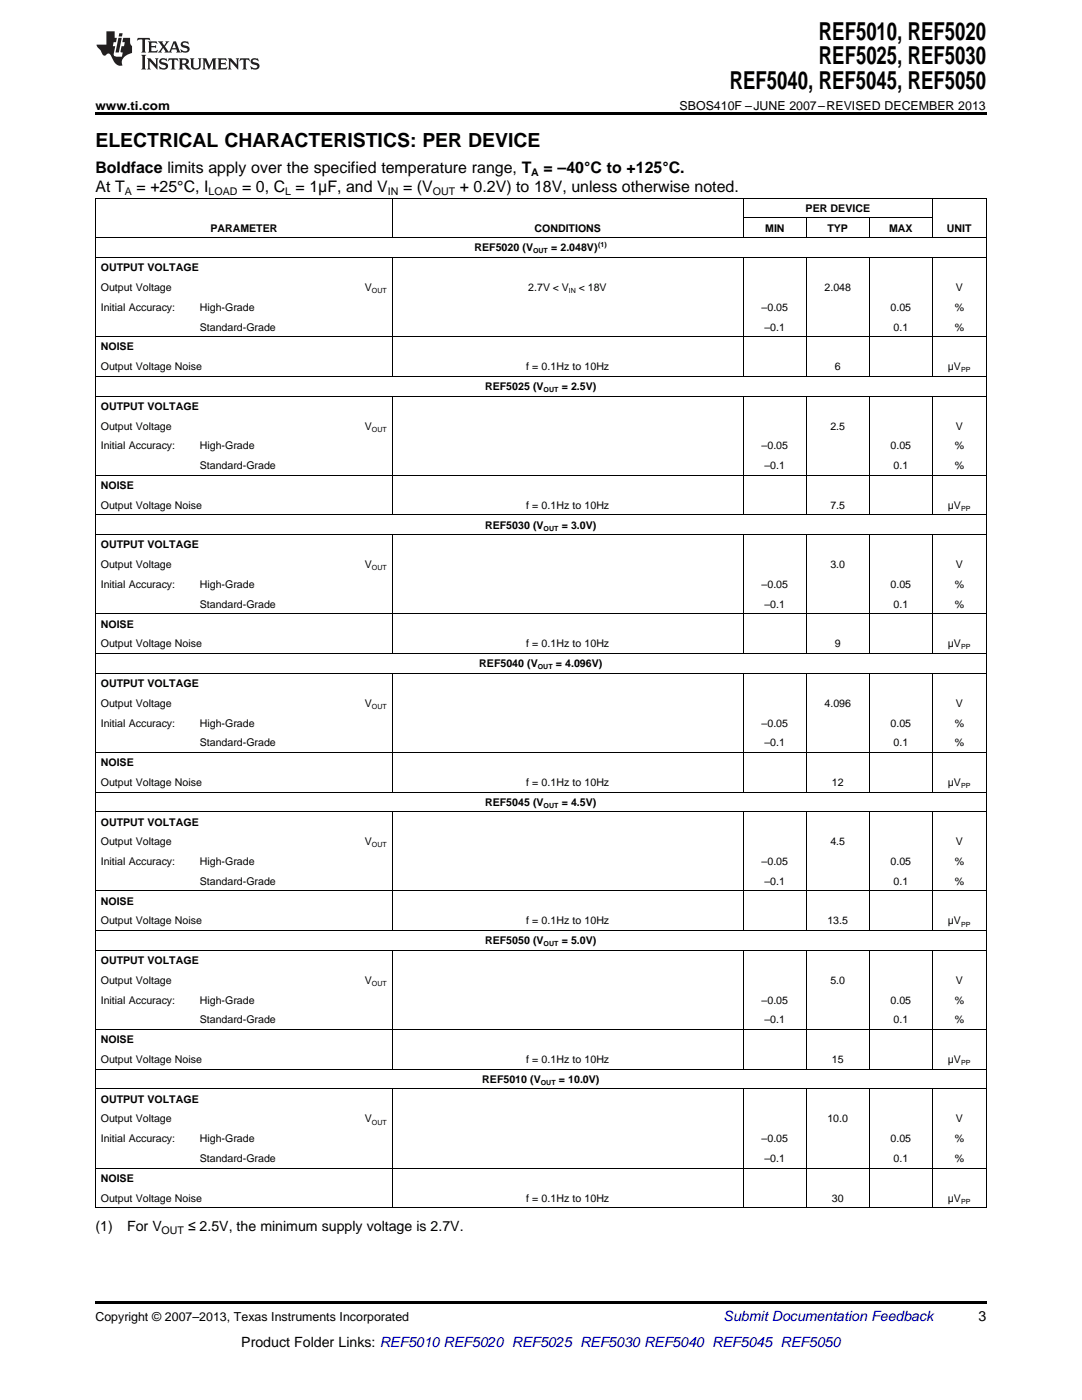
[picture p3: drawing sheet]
<svg xmlns="http://www.w3.org/2000/svg" width="216mm" height="279mm" viewBox="0 0 216 279" stroke-linecap="round" stroke-linejoin="round" font-family="sans-serif">
<defs><g id="words">
<g font-size="4.9">
<text x="163.4" y="7.9">REF5010, REF5020</text>
<text x="145.6" y="17.8">REF5040, REF5045, REF5050</text>
<text x="163.4" y="12.8">REF5025, REF5030</text>
</g>
<text font-size="3.9" x="19" y="29.3">ELECTRICAL CHARACTERISTICS: PER DEVICE</text>
<g font-size="3.2">
<text x="19" y="34.4">Boldface limits apply over the specified temperature range, T</text>
<text x="108.5" y="34.4">= –40°C to +125°C.</text>
<text x="19" y="38.3">At T</text>
<text x="27.2" y="38.3">= +25°C, I</text>
<text x="48.3" y="38.3">= 0, C = 1μF, and V</text>
<text x="80.4" y="38.3">= (V</text>
<text x="91.7" y="38.3">+ 0.2V) to 18V, unless otherwise noted.</text>
</g>
<g font-size="2.8">
<text x="19" y="245.7">(1)</text>
<text x="25.4" y="245.7">For V</text>
<text x="37.5" y="245.7">≤ 2.5V, the minimum supply voltage is 2.7V.</text>
<text x="195.3" y="263.6">3</text>
<text x="48.2" y="268.9">Product Folder Links: REF5010 REF5020 REF5025 REF5030 REF5040 REF5045 REF5050</text>
</g>
<text font-size="2.8" fill="#0000c8" x="144.4" y="263.6">Submit Documentation Feedback</text>
<g font-size="2.5">
<text x="19" y="21.9">www.ti.com</text>
<text x="135.6" y="21.9">SBOS410F –JUNE 2007–REVISED DECEMBER 2013</text>
<text x="19" y="263.6">Copyright © 2007–2013, Texas Instruments Incorporated</text>
</g>
<g font-size="2.1">
<text x="106" y="35.1">A</text>
<text x="24.9" y="38.9">A</text>
<text x="41.6" y="38.9">LOAD</text>
<text x="56.9" y="38.9">L</text>
<text x="77.4" y="38.9">IN</text>
<text x="86.4" y="38.9">OUT</text>
<text x="42" y="46.2">PARAMETER</text>
<text x="106.6" y="46.2">CONDITIONS</text>
<text x="152.7" y="46.2">MIN</text>
<text x="160.8" y="42.3">PER DEVICE</text>
<text x="165.1" y="46.2">TYP</text>
<text x="177.4" y="46.2">MAX</text>
<text x="188.9" y="46.2">UNIT</text>
<text x="94.7" y="50.2">REF5020 (V</text>
<text x="110" y="50.2">= 2.048V)</text>
<text x="20.1" y="54.1">OUTPUT VOLTAGE</text>
<text x="20.1" y="58.1">Output Voltage</text>
<text x="72.8" y="58.1">V</text>
<text x="105.4" y="58.1">2.7V &lt; V</text>
<text x="115.5" y="58.1">&lt; 18V</text>
<text x="164.5" y="58.1">2.048</text>
<text x="190.7" y="58.1">V</text>
<text x="20.1" y="62">Initial Accuracy:</text>
<text x="39.9" y="62">High-Grade</text>
<text x="39.9" y="66">Standard-Grade</text>
<text x="152" y="62">–0.05</text>
<text x="152.5" y="66">–0.1</text>
<text x="177.7" y="62">0.05</text>
<text x="178.3" y="66">0.1</text>
<text x="190.5" y="62">%</text>
<text x="190.5" y="66">%</text>
<text x="20.1" y="69.9">NOISE</text>
<text x="20.1" y="73.9">Output Voltage Noise</text>
<text x="96.8" y="77.8">REF5025 (V</text>
<text x="105" y="73.9">f = 0.1Hz to 10Hz</text>
<text x="112.1" y="77.8">= 2.5V)</text>
<text x="166.6" y="73.9">6</text>
<text x="189.2" y="73.9">μV</text>
<text x="20.1" y="81.8">OUTPUT VOLTAGE</text>
<text x="20.1" y="85.7">Output Voltage</text>
<text x="20.1" y="89.7">Initial Accuracy:</text>
<text x="39.9" y="89.7">High-Grade</text>
<text x="72.8" y="85.7">V</text>
<text x="152" y="89.7">–0.05</text>
<text x="165.7" y="85.7">2.5</text>
<text x="177.7" y="89.7">0.05</text>
<text x="190.5" y="89.7">%</text>
<text x="190.7" y="85.7">V</text>
<text x="39.9" y="93.6">Standard-Grade</text>
<text x="152.5" y="93.6">–0.1</text>
<text x="178.3" y="93.6">0.1</text>
<text x="190.5" y="93.6">%</text>
<text x="20.1" y="97.6">NOISE</text>
<text x="20.1" y="101.5">Output Voltage Noise</text>
<text x="105" y="101.5">f = 0.1Hz to 10Hz</text>
<text x="165.7" y="101.5">7.5</text>
<text x="189.2" y="101.5">μV</text>
<text x="96.8" y="105.5">REF5030 (V</text>
<text x="112.1" y="105.5">= 3.0V)</text>
<text x="20.1" y="109.4">OUTPUT VOLTAGE</text>
<text x="20.1" y="113.4">Output Voltage</text>
<text x="72.8" y="113.4">V</text>
<text x="165.7" y="113.4">3.0</text>
<text x="190.7" y="113.4">V</text>
<text x="20.1" y="117.3">Initial Accuracy:</text>
<text x="39.9" y="117.3">High-Grade</text>
<text x="152" y="117.3">–0.05</text>
<text x="177.7" y="117.3">0.05</text>
<text x="190.5" y="117.3">%</text>
<text x="20.1" y="125.2">NOISE</text>
<text x="39.9" y="121.3">Standard-Grade</text>
<text x="152.5" y="121.3">–0.1</text>
<text x="178.3" y="121.3">0.1</text>
<text x="190.5" y="121.3">%</text>
<text x="20.1" y="129.2">Output Voltage Noise</text>
<text x="105" y="129.2">f = 0.1Hz to 10Hz</text>
<text x="166.6" y="129.2">9</text>
<text x="189.2" y="129.2">μV</text>
<text x="20.1" y="137.1">OUTPUT VOLTAGE</text>
<text x="95.6" y="133.1">REF5040 (V</text>
<text x="110.9" y="133.1">= 4.096V)</text>
<text x="20.1" y="141">Output Voltage</text>
<text x="72.8" y="141">V</text>
<text x="164.5" y="141">4.096</text>
<text x="190.7" y="141">V</text>
<text x="20.1" y="145">Initial Accuracy:</text>
<text x="39.9" y="145">High-Grade</text>
<text x="39.9" y="148.9">Standard-Grade</text>
<text x="152" y="145">–0.05</text>
<text x="152.5" y="148.9">–0.1</text>
<text x="177.7" y="145">0.05</text>
<text x="178.3" y="148.9">0.1</text>
<text x="190.5" y="145">%</text>
<text x="190.5" y="148.9">%</text>
<text x="20.1" y="152.9">NOISE</text>
<text x="20.1" y="156.8">Output Voltage Noise</text>
<text x="96.8" y="160.8">REF5045 (V</text>
<text x="105" y="156.8">f = 0.1Hz to 10Hz</text>
<text x="112.1" y="160.8">= 4.5V)</text>
<text x="166" y="156.8">12</text>
<text x="189.2" y="156.8">μV</text>
<text x="20.1" y="164.7">OUTPUT VOLTAGE</text>
<text x="20.1" y="168.7">Output Voltage</text>
<text x="20.1" y="172.6">Initial Accuracy:</text>
<text x="39.9" y="172.6">High-Grade</text>
<text x="72.8" y="168.7">V</text>
<text x="152" y="172.6">–0.05</text>
<text x="165.7" y="168.7">4.5</text>
<text x="177.7" y="172.6">0.05</text>
<text x="190.5" y="172.6">%</text>
<text x="190.7" y="168.7">V</text>
<text x="39.9" y="176.6">Standard-Grade</text>
<text x="152.5" y="176.6">–0.1</text>
<text x="178.3" y="176.6">0.1</text>
<text x="190.5" y="176.6">%</text>
<text x="20.1" y="180.6">NOISE</text>
<text x="20.1" y="184.5">Output Voltage Noise</text>
<text x="105" y="184.5">f = 0.1Hz to 10Hz</text>
<text x="165.1" y="184.5">13.5</text>
<text x="189.2" y="184.5">μV</text>
<text x="96.8" y="188.5">REF5050 (V</text>
<text x="112.1" y="188.5">= 5.0V)</text>
<text x="20.1" y="192.4">OUTPUT VOLTAGE</text>
<text x="20.1" y="196.4">Output Voltage</text>
<text x="72.8" y="196.4">V</text>
<text x="165.7" y="196.4">5.0</text>
<text x="190.7" y="196.4">V</text>
<text x="20.1" y="200.3">Initial Accuracy:</text>
<text x="39.9" y="200.3">High-Grade</text>
<text x="152" y="200.3">–0.05</text>
<text x="177.7" y="200.3">0.05</text>
<text x="190.5" y="200.3">%</text>
<text x="20.1" y="208.2">NOISE</text>
<text x="39.9" y="204.3">Standard-Grade</text>
<text x="152.5" y="204.3">–0.1</text>
<text x="178.3" y="204.3">0.1</text>
<text x="190.5" y="204.3">%</text>
<text x="20.1" y="212.2">Output Voltage Noise</text>
<text x="105" y="212.2">f = 0.1Hz to 10Hz</text>
<text x="166" y="212.2">15</text>
<text x="189.2" y="212.2">μV</text>
<text x="20.1" y="220.1">OUTPUT VOLTAGE</text>
<text x="96.2" y="216.1">REF5010 (V</text>
<text x="111.5" y="216.1">= 10.0V)</text>
<text x="20.1" y="224">Output Voltage</text>
<text x="20.1" y="228">Initial Accuracy:</text>
<text x="39.9" y="228">High-Grade</text>
<text x="72.8" y="224">V</text>
<text x="152" y="228">–0.05</text>
<text x="165.1" y="224">10.0</text>
<text x="177.7" y="228">0.05</text>
<text x="190.5" y="228">%</text>
<text x="190.7" y="224">V</text>
<text x="39.9" y="231.9">Standard-Grade</text>
<text x="152.5" y="231.9">–0.1</text>
<text x="178.3" y="231.9">0.1</text>
<text x="190.5" y="231.9">%</text>
<text x="20.1" y="235.9">NOISE</text>
<text x="20.1" y="239.8">Output Voltage Noise</text>
<text x="105" y="239.8">f = 0.1Hz to 10Hz</text>
<text x="166" y="239.8">30</text>
<text x="189.2" y="239.8">μV</text>
<text x="32.2" y="246.2">OUT</text>
</g>
<g font-size="1.4">
<text x="106.4" y="50.6">OUT</text>
<text x="119.4" y="49.3">(1)</text>
<text x="74.2" y="58.5">OUT</text>
<text x="113.5" y="58.5">IN</text>
<text x="191.8" y="74.3">PP</text>
<text x="108.5" y="78.2">OUT</text>
<text x="74.2" y="86.1">OUT</text>
<text x="191.8" y="102">PP</text>
<text x="108.5" y="105.9">OUT</text>
<text x="74.2" y="113.8">OUT</text>
<text x="191.8" y="129.6">PP</text>
<text x="107.3" y="133.6">OUT</text>
<text x="74.2" y="141.5">OUT</text>
<text x="108.5" y="161.2">OUT</text>
<text x="191.8" y="157.3">PP</text>
<text x="74.2" y="169.1">OUT</text>
<text x="191.8" y="184.9">PP</text>
<text x="108.5" y="188.9">OUT</text>
<text x="74.2" y="196.8">OUT</text>
<text x="191.8" y="212.6">PP</text>
<text x="107.9" y="216.5">OUT</text>
<text x="74.2" y="224.4">OUT</text>
<text x="191.8" y="240.2">PP</text>
</g>
</g></defs>
<path d="M19 22.5h177.8v.5h-177.8zM19 259.7h177.8v.5h-177.8z" fill="#000"/>
<g fill="none" stroke="#000" stroke-width=".2">
<path d="M19 39.5h177.8M19.1 39.6v201.5M78.2 39.6v7.9M148.3 39.6v7.9M186 39.6v7.9M196.8 39.6v201.5M19 51.4h177.8M19 47.4h177.8M78.2 51.4v23.7M148.3 51.4v23.7M148.3 43.5h37.8M160.8 43.5v4"/>
<path d="M160.8 51.4v23.7M173.4 43.5v4M173.4 51.4v23.7M186 51.4v23.7M19 79h177.8M19 75.1h177.8M19 67.2h177.8M78.2 79.1v23.7M148.3 79.1v23.7M160.8 79.1v23.7M173.4 79.1v23.7M186 79.1v23.7"/>
<path d="M19 94.8h177.8M19 106.7h177.8M19 102.7h177.8M78.2 106.8v23.7M148.3 106.8v23.7M160.8 106.8v23.7M173.4 106.8v23.7M186 106.8v23.7M19 134.4h177.8M19 130.4h177.8M19 122.5h177.8M78.2 134.4v23.7"/>
<path d="M148.3 134.4v23.7M160.8 134.4v23.7M173.4 134.4v23.7M186 134.4v23.7M19 158.1h177.8M19 150.2h177.8M19 177.8h177.8M19 162h177.8M78.2 162.1v23.7M148.3 162.1v23.7M160.8 162.1v23.7M173.4 162.1v23.7"/>
<path d="M186 162.1v23.7M19 189.7h177.8M19 185.7h177.8M78.2 189.7v23.7M148.3 189.7v23.7M160.8 189.7v23.7M173.4 189.7v23.7M186 189.7v23.7M19 217.3h177.8M19 213.4h177.8M19 205.5h177.8M78.2 217.4v23.7"/>
<path d="M148.3 217.4v23.7M160.8 217.4v23.7M173.4 217.4v23.7M186 217.4v23.7M19 233.1h177.8M19 241h177.8"/>
</g>
<g fill="#231f20">
<path d="M27.5 7.6l-.1 .5 .4-.2h.6v.1v2.1l-.2 .4h1l-.3-.4v-2.1l.1-.1h.5l.5 .2-.2-.5zM29.5 8.3l.2 .3v1.5l-.2 .4h1.8l.2-.6a1.04 1.04 0 0 1-1.3 .2v-.7h.6l.3 .2v-.6l-.3 .2h-.6v-.6l.8-.1 .4 .3-.2-.5zM31.5 8.3l.9 1.1-.9 1.1h.8l-.2-.2 .5-.7 .4 .7-.2 .2h1.5l-.1-.2 .1-.4h.9l.1 .4-.2 .2h1l-.3-.3-.7-1.9h-.5l-.9 2-.8-1 .9-1h-.8l.1 .3-.3 .5-.4-.6 .2-.2zM34.7 8.6l.4 1h-.7zM36.3 8.4a.63 .63 0 0 0-.2 .7 .63 .63 0 0 0 .6 .4l.6 .2 .1 .2a.75 .75 0 0 1-.7 .4 .75 .75 0 0 1-.6-.5l.1 .7 .1-.1a1.11 1.11 0 0 0 1.5-.6 1.13 1.13 0 0 0-1.2-.8l-.1-.4a1.04 1.04 0 0 1 1.2 .2l-.2-.5-.1 .1-.5-.2zM28.2 10.9l.2 .4v2.2l-.2 .4h1l-.3-.4v-2.2l.3-.4zM29.3 11.6l.3 .4v1.5l-.3 .4h.8l-.2-.4v-1.3l1.5 1.7v-1.9l.2-.4h-.7l.2 .4v.9l-1.1-1.3zM32 11.8a.62 .62 0 0 0-.2 .7 .62 .62 0 0 0 .6 .4l.6 .1 .1 .3a.76 .76 0 0 1-.7 .3 .76 .76 0 0 1-.6-.4l.1 .7 .1-.1a1.11 1.11 0 0 0 1.5-.6 1.13 1.13 0 0 0-1.2-.8l-.1-.4a1.04 1.04 0 0 1 1.2 .2l-.2-.6-.1 .1-.5-.1zM33.7 11.6l-.2 .6a.61 .61 0 0 1 .8-.3v1.6l-.2 .4h.9l-.2-.4v-1.6a.63 .63 0 0 1 .8 .3l-.2-.6zM35.6 11.6l.3 .4v1.5l-.3 .4h1l-.2-.2v-.8l.5 .2a.76 .76 0 0 0 1.2 .7l-1-1a.58 .58 0 0 0 .6-.5 .58 .58 0 0 0-.5-.6zM36.4 11.9h.1a.45 .45 0 0 1 .5 .1 .45 .45 0 0 1 .1 .5l-.7 .2zM37.9 11.6l.2 .2a2.17 2.17 0 0 0 .3 1.9 .99 .99 0 0 0 1.6-.6v-1.1l.2-.4h-.7l.2 .2a1.92 1.92 0 0 1-.2 1.8 .6 .6 0 0 1-.9-.5v-1.1l.2-.4zM40.4 11.6l.2 .4v1.5l-.2 .4h.7l-.2-.4v-1.4l.8 1.8 .8-1.8v1.4l-.2 .4h.9l-.2-.4v-1.5l.2-.4h-.8l-.6 1.5-.6-1.5zM43.4 11.6l.2 .4v1.5l-.2 .4h1.8l.2-.6a1.04 1.04 0 0 1-1.3 .1v-.6h.5l.4 .2v-.6l-.4 .2h-.5v-.7h.8l.3 .3-.1-.6zM45.5 11.6l.2 .4v1.5l-.2 .4h.7l-.2-.4v-1.3l1.5 1.7v-1.9l.2-.4h-.7l.2 .4v.9l-1.1-1.3zM47.9 11.6l-.1 .6a.61 .61 0 0 1 .8-.3v1.6l-.3 .4h1l-.3-.4 .1-1.6a.63 .63 0 0 1 .7 .3l-.1-.6zM50.2 11.8a.62 .62 0 0 0-.2 .7 .62 .62 0 0 0 .6 .4l.6 .1 .2 .3a.76 .76 0 0 1-.8 .3 .76 .76 0 0 1-.6-.4l.1 .7 .2-.1a1.11 1.11 0 0 0 1.5-.6 1.13 1.13 0 0 0-1.3-.8l-.1-.4a1.04 1.04 0 0 1 1.2 .2l-.1-.6-.2 .1-.5-.1z"/>
<path d="M21.2 6.3v2.6h-1.9l.1 .4 .7 .9a.91 .91 0 0 0 1 .8 .56 .56 0 0 1 .5-.3 .56 .56 0 0 1 .5 .3l.4 .8a1.53 1.53 0 0 0 1.9 1.2 1.54 1.54 0 0 1 1-2.1l.9-.3v-1.4a1.52 1.52 0 0 1-.3-1.6h-1.4l-.2 .8h.5l-.2 .8h-.4l-.2 1v.2l.4 .1-.2 .8a1.93 1.93 0 0 1-1.6-.3l.3-1.8h-.5l.2-.8h.4l.2-.8h-.4v-1.3zM23.6 7.6l-.6 2.9h.7l.6-2.9zM23.8 6.6l-.1 .7h.6l.2-.7z"/>
</g>
<use href="#words"/>
</svg>
